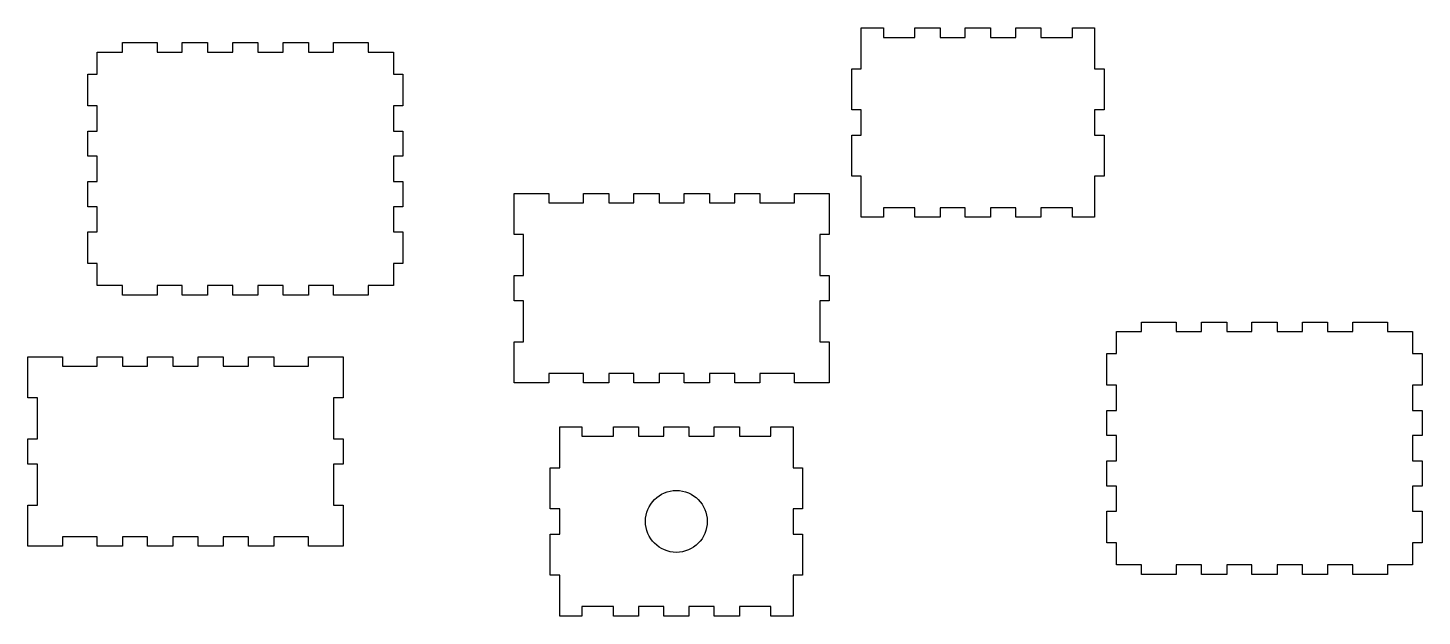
# Model space of a CAD drawing. Header units: millimetres. Extents: x -79 to 363, y 12 to 198.
import ezdxf

# ---------------------------------------------------------------- set-up
doc = ezdxf.new("R2010")
doc.units = ezdxf.units.MM
doc.header["$MEASUREMENT"] = 0
doc.layers.add('Predefinito', color=178, linetype='Continuous', true_color=0x000000)

msp = doc.modelspace()

# ---------------------------------------------------------------- linework, layer by layer
at = {"color": 7, "true_color": 0xffffff}
for points in [[(192.077473, 198.107964), (192.077473, 195.107961), (202.077481, 195.107961), (202.077481, 198.107964), (210.077487, 198.107964), (210.077487, 195.107961), (218.077494, 195.107961), (218.077494, 198.107964), (226.077501, 198.107964), (226.077501, 195.107961), (234.077507, 195.107961), (234.077507, 198.107964), (242.077514, 198.107964), (242.077514, 195.107961), (252.077522, 195.107961), (252.077522, 198.107964), (259.077528, 198.107964), (259.077528, 185.107953), (262.07753, 185.107953), (262.07753, 172.107942), (259.077528, 172.107942), (259.077528, 164.107936), (262.07753, 164.107936), (262.07753, 151.107925), (259.077528, 151.107925), (259.077528, 138.107914), (252.077522, 138.107914), (252.077522, 141.107917), (242.077514, 141.107917), (242.077514, 138.107914), (234.077507, 138.107914), (234.077507, 141.107917), (226.077501, 141.107917), (226.077501, 138.107914), (218.077494, 138.107914), (218.077494, 141.107917), (210.077487, 141.107917), (210.077487, 138.107914), (202.077481, 138.107914), (202.077481, 141.107917), (192.077473, 141.107917), (192.077473, 138.107914), (185.077467, 138.107914), (185.077467, 151.107925), (182.077464, 151.107925), (182.077464, 164.107936), (185.077467, 164.107936), (185.077467, 172.107942), (182.077464, 172.107942), (182.077464, 185.107953), (185.077467, 185.107953), (185.077467, 198.107964)], [(-49.346268, 193.4354), (-38.346259, 193.4354), (-38.346259, 190.435397), (-30.346252, 190.435397), (-30.346252, 193.4354), (-22.346245, 193.4354), (-22.346245, 190.435397), (-14.346239, 190.435397), (-14.346239, 193.4354), (-6.346232, 193.4354), (-6.346232, 190.435397), (1.653774, 190.435397), (1.653774, 193.4354), (9.653781, 193.4354), (9.653781, 190.435397), (17.653787, 190.435397), (17.653787, 193.4354), (28.653796, 193.4354), (28.653796, 190.435397), (36.653803, 190.435397), (36.653803, 183.435391), (39.653805, 183.435391), (39.653805, 173.435383), (36.653803, 173.435383), (36.653803, 165.435377), (39.653805, 165.435377), (39.653805, 157.43537), (36.653803, 157.43537), (36.653803, 149.435363), (39.653805, 149.435363), (39.653805, 141.435357), (36.653803, 141.435357), (36.653803, 133.43535), (39.653805, 133.43535), (39.653805, 123.435342), (36.653803, 123.435342), (36.653803, 116.435336), (28.653796, 116.435336), (28.653796, 113.435334), (17.653787, 113.435334), (17.653787, 116.435336), (9.653781, 116.435336), (9.653781, 113.435334), (1.653774, 113.435334), (1.653774, 116.435336), (-6.346232, 116.435336), (-6.346232, 113.435334), (-14.346239, 113.435334), (-14.346239, 116.435336), (-22.346245, 116.435336), (-22.346245, 113.435334), (-30.346252, 113.435334), (-30.346252, 116.435336), (-38.346259, 116.435336), (-38.346259, 113.435334), (-49.346268, 113.435334), (-49.346268, 116.435336), (-57.346274, 116.435336), (-57.346274, 123.435342), (-60.346277, 123.435342), (-60.346277, 133.43535), (-57.346274, 133.43535), (-57.346274, 141.435357), (-60.346277, 141.435357), (-60.346277, 149.435363), (-57.346274, 149.435363), (-57.346274, 157.43537), (-60.346277, 157.43537), (-60.346277, 165.435377), (-57.346274, 165.435377), (-57.346274, 173.435383), (-60.346277, 173.435383), (-60.346277, 183.435391), (-57.346274, 183.435391), (-57.346274, 190.435397), (-49.346268, 190.435397)], [(85.938363, 145.636092), (85.938363, 142.636089), (96.938372, 142.636089), (96.938372, 145.636092), (104.938378, 145.636092), (104.938378, 142.636089), (112.938385, 142.636089), (112.938385, 145.636092), (120.938392, 145.636092), (120.938392, 142.636089), (128.938398, 142.636089), (128.938398, 145.636092), (136.938405, 145.636092), (136.938405, 142.636089), (144.938411, 142.636089), (144.938411, 145.636092), (152.938418, 145.636092), (152.938418, 142.636089), (163.938427, 142.636089), (163.938427, 145.636092), (174.938436, 145.636092), (174.938436, 132.636081), (171.938434, 132.636081), (171.938434, 119.63607), (174.938436, 119.63607), (174.938436, 111.636064), (171.938434, 111.636064), (171.938434, 98.636053), (174.938436, 98.636053), (174.938436, 85.636042), (163.938427, 85.636042), (163.938427, 88.636045), (152.938418, 88.636045), (152.938418, 85.636042), (144.938411, 85.636042), (144.938411, 88.636045), (136.938405, 88.636045), (136.938405, 85.636042), (128.938398, 85.636042), (128.938398, 88.636045), (120.938392, 88.636045), (120.938392, 85.636042), (112.938385, 85.636042), (112.938385, 88.636045), (104.938378, 88.636045), (104.938378, 85.636042), (96.938372, 85.636042), (96.938372, 88.636045), (85.938363, 88.636045), (85.938363, 85.636042), (74.938354, 85.636042), (74.938354, 98.636053), (77.938356, 98.636053), (77.938356, 111.636064), (74.938354, 111.636064), (74.938354, 119.63607), (77.938356, 119.63607), (77.938356, 132.636081), (74.938354, 132.636081), (74.938354, 145.636092)], [(273.998165, 101.911422), (273.998165, 104.911424), (284.998174, 104.911424), (284.998174, 101.911422), (292.998181, 101.911422), (292.998181, 104.911424), (300.998187, 104.911424), (300.998187, 101.911422), (308.998194, 101.911422), (308.998194, 104.911424), (316.9982, 104.911424), (316.9982, 101.911422), (324.998207, 101.911422), (324.998207, 104.911424), (332.998214, 104.911424), (332.998214, 101.911422), (340.99822, 101.911422), (340.99822, 104.911424), (351.998229, 104.911424), (351.998229, 101.911422), (359.998236, 101.911422), (359.998236, 94.911416), (362.998238, 94.911416), (362.998238, 84.911408), (359.998236, 84.911408), (359.998236, 76.911401), (362.998238, 76.911401), (362.998238, 68.911394), (359.998236, 68.911394), (359.998236, 60.911388), (362.998238, 60.911388), (362.998238, 52.911381), (359.998236, 52.911381), (359.998236, 44.911375), (362.998238, 44.911375), (362.998238, 34.911366), (359.998236, 34.911366), (359.998236, 27.911361), (351.998229, 27.911361), (351.998229, 24.911358), (340.99822, 24.911358), (340.99822, 27.911361), (332.998214, 27.911361), (332.998214, 24.911358), (324.998207, 24.911358), (324.998207, 27.911361), (316.9982, 27.911361), (316.9982, 24.911358), (308.998194, 24.911358), (308.998194, 27.911361), (300.998187, 27.911361), (300.998187, 24.911358), (292.998181, 24.911358), (292.998181, 27.911361), (284.998174, 27.911361), (284.998174, 24.911358), (273.998165, 24.911358), (273.998165, 27.911361), (265.998158, 27.911361), (265.998158, 34.911366), (262.998156, 34.911366), (262.998156, 44.911375), (265.998158, 44.911375), (265.998158, 52.911381), (262.998156, 52.911381), (262.998156, 60.911388), (265.998158, 60.911388), (265.998158, 68.911394), (262.998156, 68.911394), (262.998156, 76.911401), (265.998158, 76.911401), (265.998158, 84.911408), (262.998156, 84.911408), (262.998156, 94.911416), (265.998158, 94.911416), (265.998158, 101.911422)], [(-68.318355, 93.878124), (-68.318355, 90.878122), (-57.318346, 90.878122), (-57.318346, 93.878124), (-49.318339, 93.878124), (-49.318339, 90.878122), (-41.318332, 90.878122), (-41.318332, 93.878124), (-33.318326, 93.878124), (-33.318326, 90.878122), (-25.318319, 90.878122), (-25.318319, 93.878124), (-17.318313, 93.878124), (-17.318313, 90.878122), (-9.318306, 90.878122), (-9.318306, 93.878124), (-1.3183, 93.878124), (-1.3183, 90.878122), (9.68171, 90.878122), (9.68171, 93.878124), (20.681719, 93.878124), (20.681719, 80.878113), (17.681716, 80.878113), (17.681716, 67.878103), (20.681719, 67.878103), (20.681719, 59.878096), (17.681716, 59.878096), (17.681716, 46.878085), (20.681719, 46.878085), (20.681719, 33.878075), (9.68171, 33.878075), (9.68171, 36.878077), (-1.3183, 36.878077), (-1.3183, 33.878075), (-9.318306, 33.878075), (-9.318306, 36.878077), (-17.318313, 36.878077), (-17.318313, 33.878075), (-25.318319, 33.878075), (-25.318319, 36.878077), (-33.318326, 36.878077), (-33.318326, 33.878075), (-41.318332, 33.878075), (-41.318332, 36.878077), (-49.318339, 36.878077), (-49.318339, 33.878075), (-57.318346, 33.878075), (-57.318346, 36.878077), (-68.318355, 36.878077), (-68.318355, 33.878075), (-79.318364, 33.878075), (-79.318364, 46.878085), (-76.318361, 46.878085), (-76.318361, 59.878096), (-79.318364, 59.878096), (-79.318364, 67.878103), (-76.318361, 67.878103), (-76.318361, 80.878113), (-79.318364, 80.878113), (-79.318364, 93.878124)], [(96.414463, 71.714934), (96.414463, 68.714931), (106.414471, 68.714931), (106.414471, 71.714934), (114.414478, 71.714934), (114.414478, 68.714931), (122.414484, 68.714931), (122.414484, 71.714934), (130.414491, 71.714934), (130.414491, 68.714931), (138.414498, 68.714931), (138.414498, 71.714934), (146.414504, 71.714934), (146.414504, 68.714931), (156.414512, 68.714931), (156.414512, 71.714934), (163.414518, 71.714934), (163.414518, 58.714923), (166.414521, 58.714923), (166.414521, 45.714912), (163.414518, 45.714912), (163.414518, 37.714906), (166.414521, 37.714906), (166.414521, 24.714895), (163.414518, 24.714895), (163.414518, 11.714884), (156.414512, 11.714884), (156.414512, 14.714887), (146.414504, 14.714887), (146.414504, 11.714884), (138.414498, 11.714884), (138.414498, 14.714887), (130.414491, 14.714887), (130.414491, 11.714884), (122.414484, 11.714884), (122.414484, 14.714887), (114.414478, 14.714887), (114.414478, 11.714884), (106.414471, 11.714884), (106.414471, 14.714887), (96.414463, 14.714887), (96.414463, 11.714884), (89.414457, 11.714884), (89.414457, 24.714895), (86.414455, 24.714895), (86.414455, 37.714906), (89.414457, 37.714906), (89.414457, 45.714912), (86.414455, 45.714912), (86.414455, 58.714923), (89.414457, 58.714923), (89.414457, 71.714934)]]:
    msp.add_lwpolyline(points, close=True, dxfattribs=at)
at = {"layer": 'Predefinito'}
msp.add_circle((126.414488, 41.714909), 9.804, dxfattribs=at)

doc.saveas('drawing.dxf')
